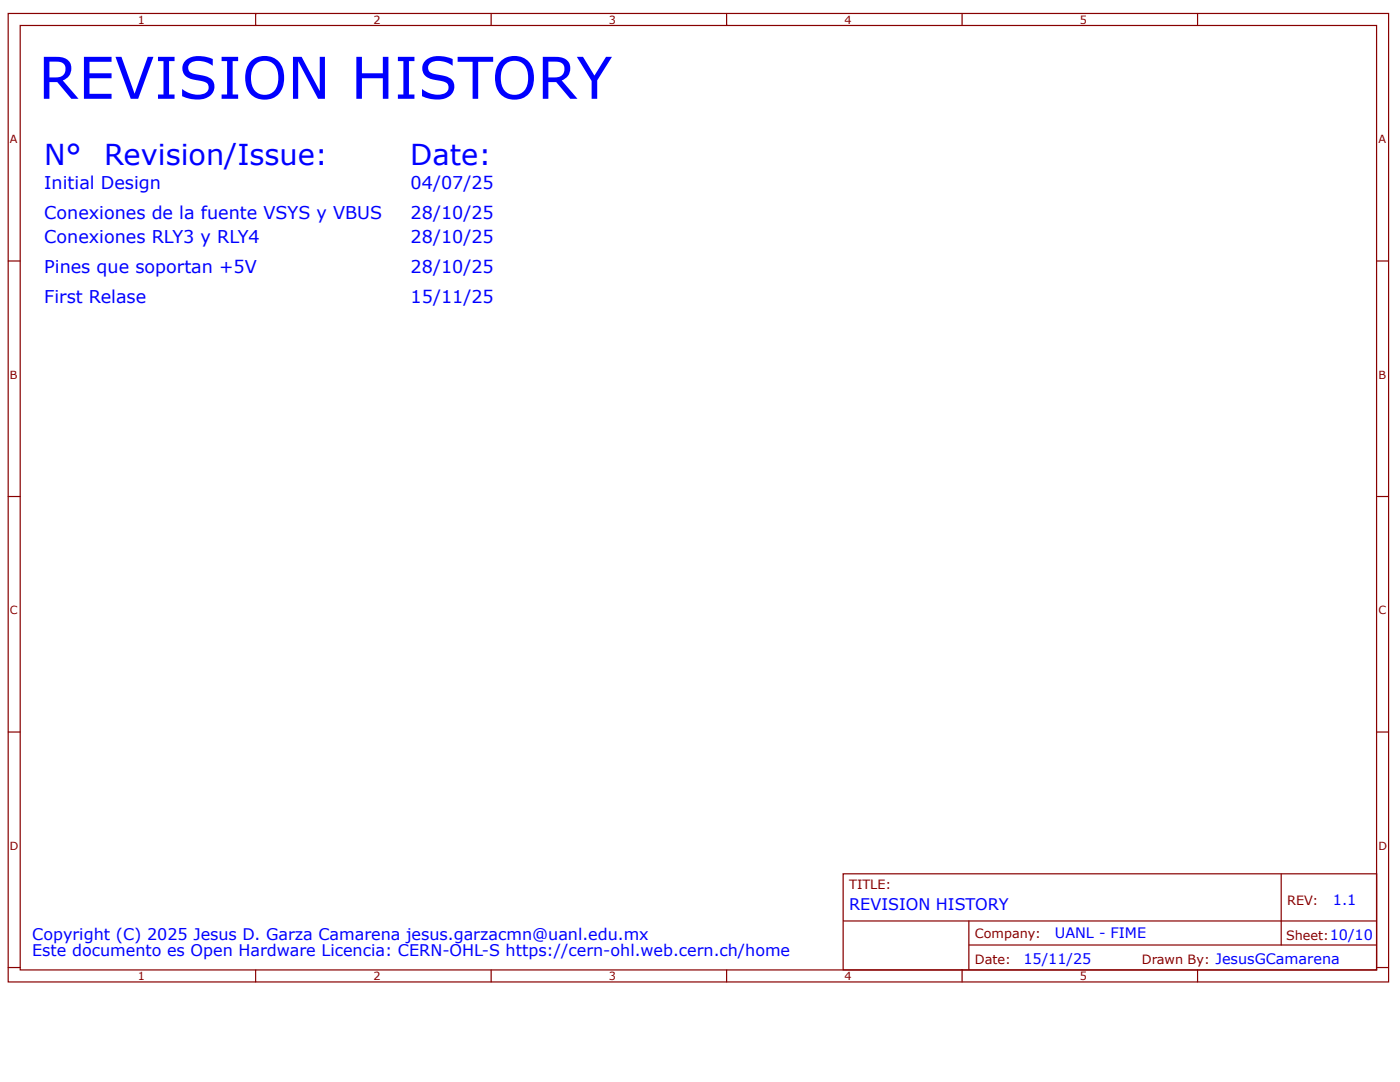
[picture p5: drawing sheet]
<svg xmlns="http://www.w3.org/2000/svg" width="279mm" height="216mm" viewBox="0 0 279 216" stroke-linecap="round" stroke-linejoin="round" font-family="sans-serif">
<defs><g id="words">
<text font-size="11.5" fill="#00f" x="7.6" y="19.7">REVISION HISTORY</text>
<g font-size="5.8" fill="#00f">
<text x="8.8" y="32.9">N°</text>
<text x="20.8" y="32.9">Revision/Issue:</text>
<text x="81.9" y="32.9">Date:</text>
</g>
<g font-size="3.5" fill="#00f">
<text x="8.8" y="37.7">Initial Design</text>
<text x="82" y="37.7">04/07/25</text>
<text x="8.8" y="43.7">Conexiones de la fuente VSYS y VBUS</text>
<text x="82" y="43.7">28/10/25</text>
<text x="8.8" y="48.5">Conexiones RLY3 y RLY4</text>
<text x="82" y="48.5">28/10/25</text>
<text x="8.8" y="54.5">Pines que soportan +5V</text>
<text x="82" y="54.5">28/10/25</text>
<text x="8.8" y="60.5">First Relase</text>
<text x="82" y="60.5">15/11/25</text>
</g>
<g font-size="3.2" fill="#00f">
<text x="169.5" y="181.6">REVISION HISTORY</text>
<text x="6.4" y="187.5">Copyright (C) 2025 Jesus D. Garza Camarena jesus.garzacmn@uanl.edu.mx</text>
<text x="6.4" y="190.7">Este documento es Open Hardware Licencia: CERN-OHL-S https://cern-ohl.web.cern.ch/home</text>
</g>
<g font-size="2.9" fill="#00f">
<text x="266" y="180.7">1.1</text>
<text x="210.5" y="187.2">UANL - FIME</text>
<text x="204.2" y="192.3">15/11/25</text>
</g>
<g font-size="2.6" fill="#800">
<text x="169.5" y="177.5">TITLE:</text>
<text x="256.9" y="180.7">REV:</text>
<text x="194.6" y="187.1">Company:</text>
<text x="256.7" y="187.5">Sheet:10/10</text>
<text x="194.6" y="192.3">Date:</text>
<text x="227.9" y="192.4">Drawn By: JesusGCamarena</text>
</g>
<g font-size="2.2" fill="#800">
<text x="27.5" y="4.7">1</text>
<text x="74.5" y="4.7">2</text>
<text x="121.5" y="4.7">3</text>
<text x="168.5" y="4.7">4</text>
<text x="215.5" y="4.7">5</text>
<text x="2" y="28.6">A</text>
<text x="275.1" y="28.6">A</text>
<text x="2" y="75.6">B</text>
<text x="275.1" y="75.6">B</text>
<text x="2" y="122.6">C</text>
<text x="275.1" y="122.6">C</text>
<text x="2" y="169.6">D</text>
<text x="275.1" y="169.6">D</text>
<text x="27.5" y="195.6">1</text>
<text x="74.5" y="195.6">2</text>
<text x="121.5" y="195.6">3</text>
<text x="168.5" y="195.6">4</text>
<text x="215.5" y="195.6">5</text>
</g>
</g></defs>
<g fill="none" stroke="#800" stroke-width=".24">
<path d="M1.6 2.7h275.5v193.2h-275.5zM4 5.1h270.7v188.4h-270.7zM51 2.7v2.4M98 2.7v2.4M145 2.7v2.4M192 2.7v2.4M239 2.7v2.4M1.6 52.1h2.4M274.7 52.1h2.4M1.6 99.1h2.4M274.7 99.1h2.4M1.6 146.1h2.4"/>
<path d="M274.7 146.1h2.4M168.3 174.4h106.4v19.1h-106.4zM255.7 174.4v14.2M1.6 193.1h2.4M51 193.5v2.4M98 193.5v2.4M145 193.5v2.4M168.3 183.8h106.3M192 193.5v2.4M193.4 188.6h81.2M193.4 183.8v9.6M239 193.5v2.4"/>
<path d="M274.7 193.1h2.4"/>
</g>
<use href="#words"/>
</svg>
